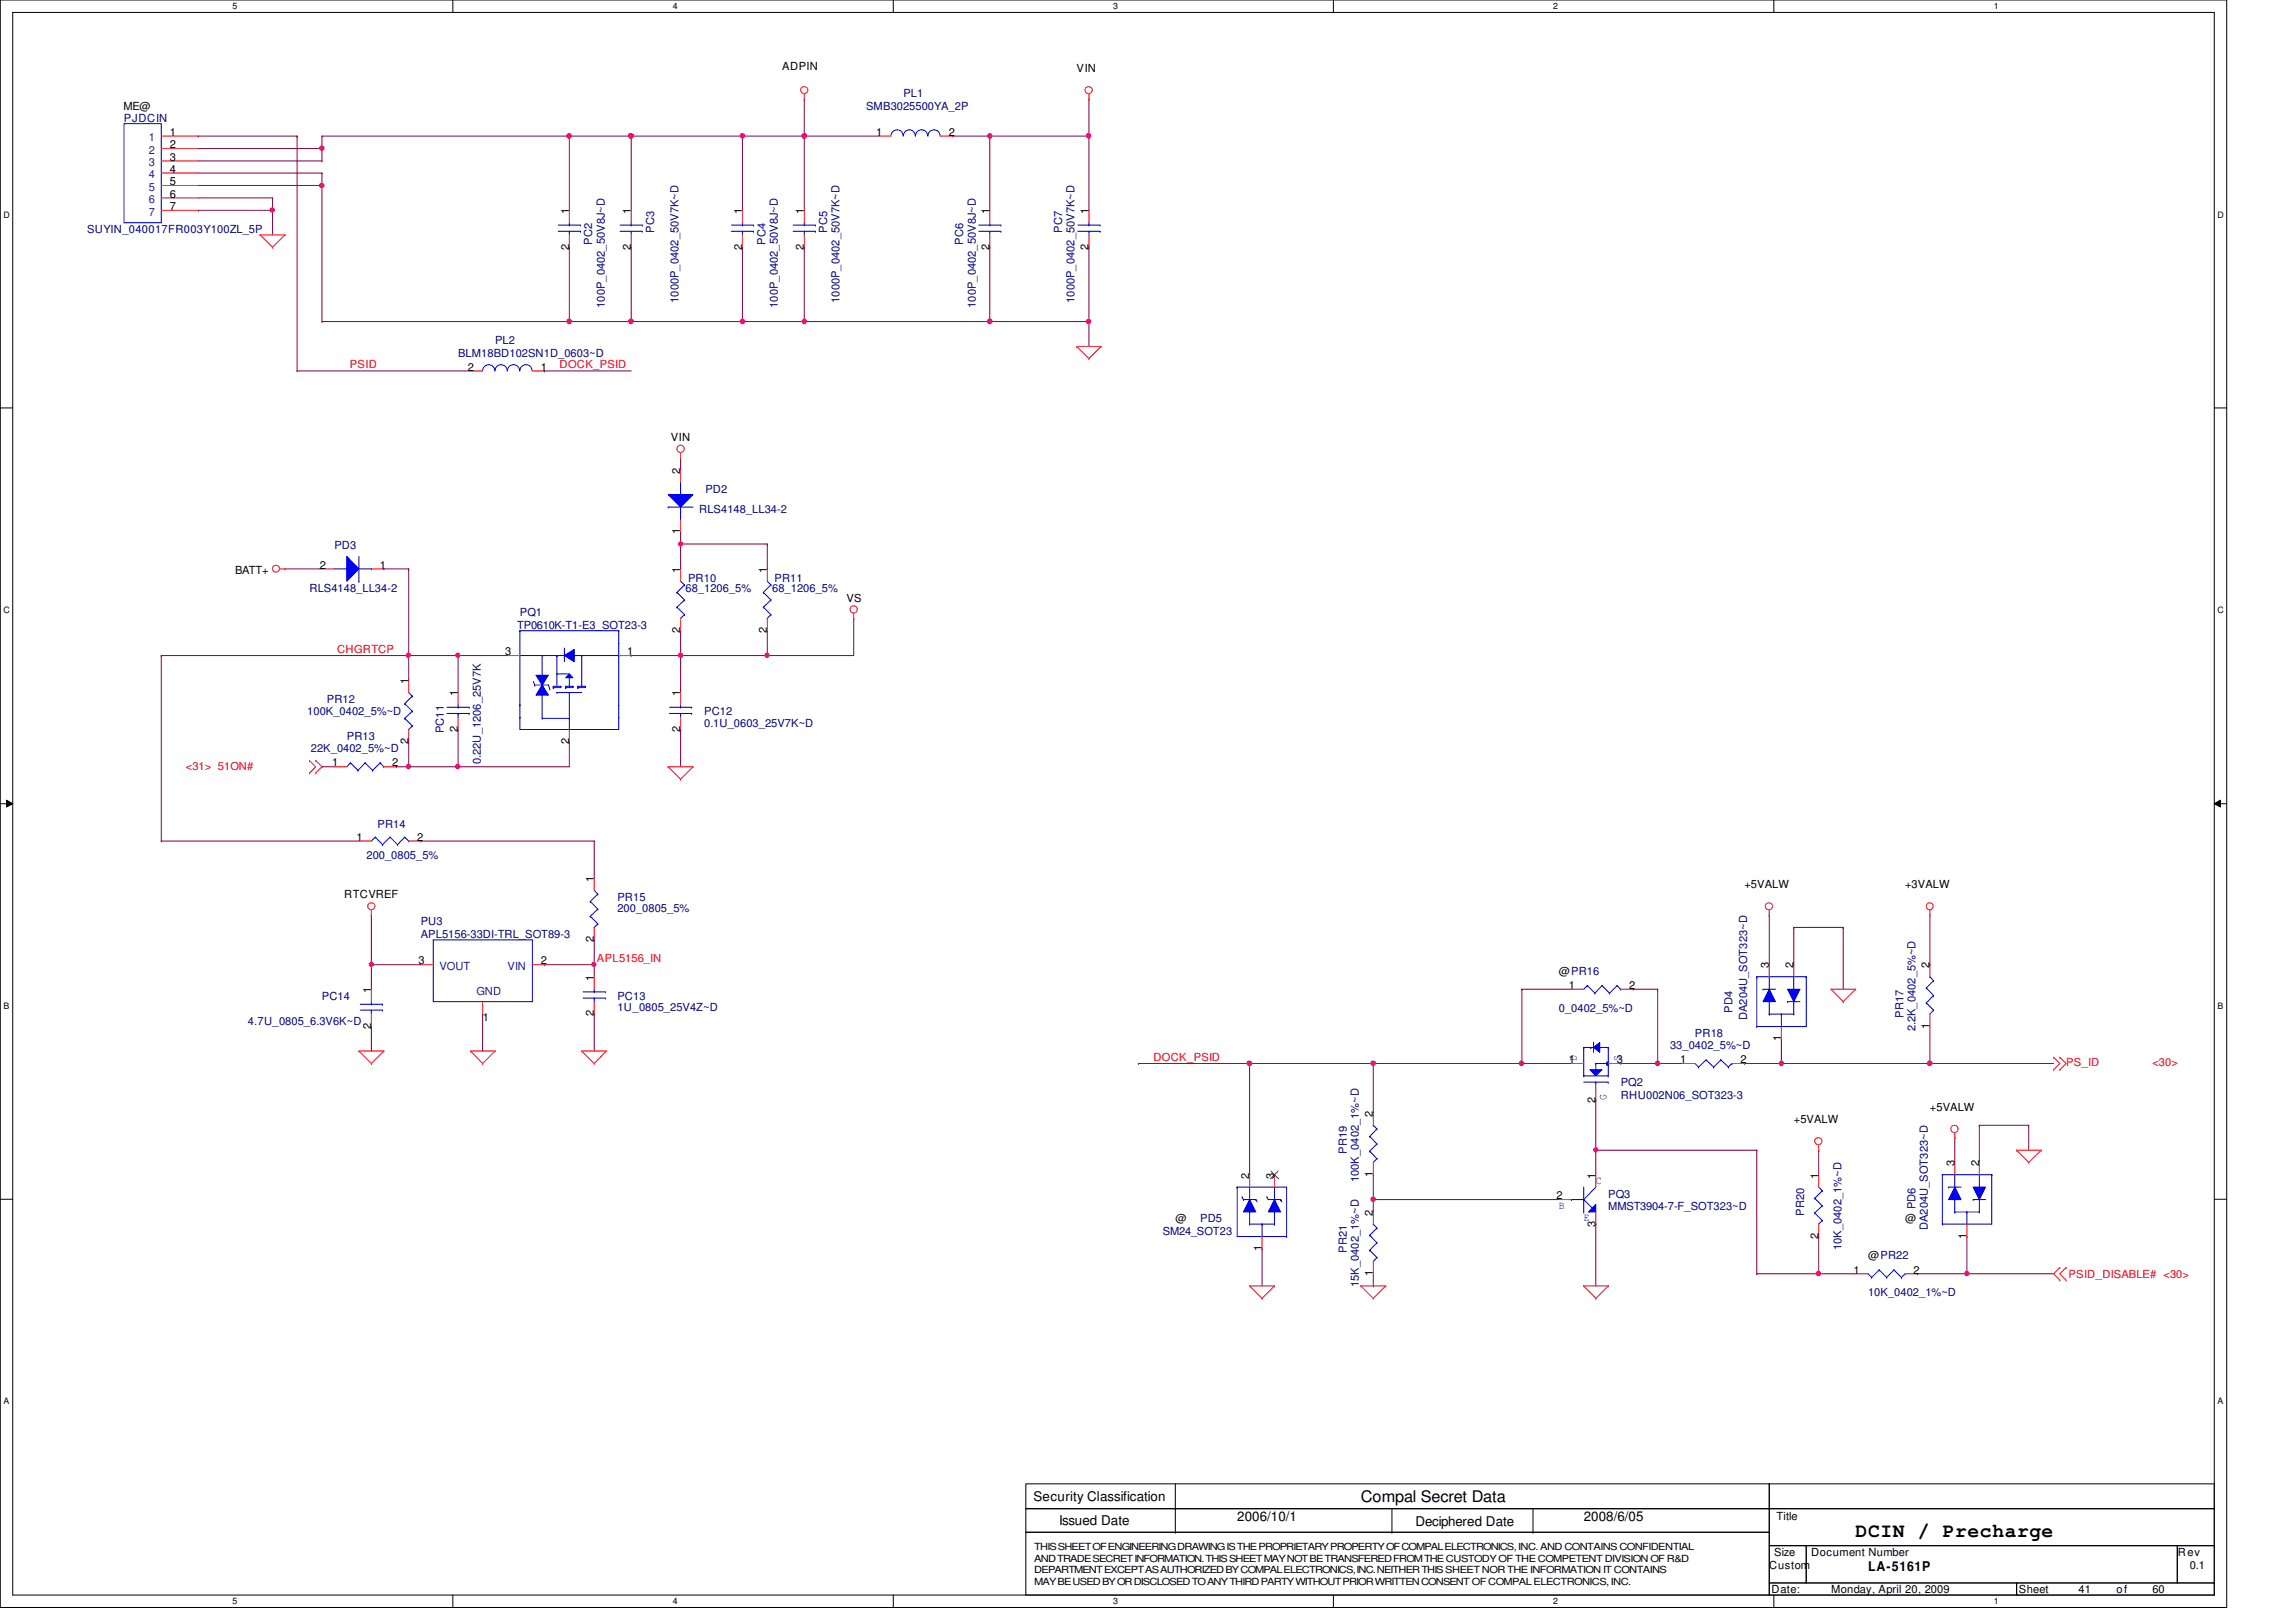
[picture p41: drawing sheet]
<svg xmlns="http://www.w3.org/2000/svg" width="297mm" height="210mm" viewBox="0 0 297 210" stroke-linecap="round" stroke-linejoin="round" font-family="sans-serif">
<defs><g id="words">
<text font-size="2.5" x="240.1" y="198.9">DCIN / Precharge</text>
<text font-size="2.1" x="176.1" y="194.4">Compal Secret Data</text>
<g font-size="1.7">
<text x="133.7" y="194.3">Security Classification</text>
<text x="137" y="197.3">Issued Date</text>
<text x="160.1" y="196.8">2006/10/1</text>
<text x="183.1" y="197.5">Deciphered Date</text>
<text x="204.9" y="196.8">2008/6/05</text>
<text x="241.7" y="203.2">LA-5161P</text>
</g>
<g font-size="1.4">
<text x="101.2" y="9.1">ADPIN</text>
<text x="139.3" y="9.4">VIN</text>
<text x="16" y="14.2">ME@</text>
<text x="22" y="17.6">1</text>
<text x="113.4" y="17.6">1</text>
<text x="122.8" y="17.6">2</text>
<text x="22" y="20.8">3</text>
<text x="22" y="22.4">4</text>
<text x="22" y="24">5</text>
<text x="22" y="19.2">2</text>
<text x="22" y="25.6">6</text>
<text x="22" y="27.2">7</text>
<text x="73.6" y="27.7" transform="rotate(-90 73.6 27.7)">1</text>
<text x="81.6" y="27.7" transform="rotate(-90 81.6 27.7)">1</text>
<text x="96" y="27.7" transform="rotate(-90 96 27.7)">1</text>
<text x="104" y="27.7" transform="rotate(-90 104 27.7)">1</text>
<text x="128" y="27.7" transform="rotate(-90 128 27.7)">1</text>
<text x="140.8" y="27.7" transform="rotate(-90 140.8 27.7)">1</text>
<text x="73.6" y="32.3" transform="rotate(-90 73.6 32.3)">2</text>
<text x="81.6" y="32.3" transform="rotate(-90 81.6 32.3)">2</text>
<text x="96" y="32.3" transform="rotate(-90 96 32.3)">2</text>
<text x="104" y="32.3" transform="rotate(-90 104 32.3)">2</text>
<text x="128" y="32.3" transform="rotate(-90 128 32.3)">2</text>
<text x="140.8" y="32.3" transform="rotate(-90 140.8 32.3)">2</text>
<text x="60.5" y="48">2</text>
<text x="70" y="48">1</text>
<text x="86.8" y="57.1">VIN</text>
<text x="88" y="61.3" transform="rotate(-90 88 61.3)">2</text>
<text x="88" y="69.1" transform="rotate(-90 88 69.1)">1</text>
<text x="30.4" y="74.3">BATT+</text>
<text x="41.4" y="73.6">2</text>
<text x="49.1" y="73.6">1</text>
<text x="88" y="74.1" transform="rotate(-90 88 74.1)">1</text>
<text x="99.2" y="74.1" transform="rotate(-90 99.2 74.1)">1</text>
<text x="109.5" y="77.9">VS</text>
<text x="88" y="81.9" transform="rotate(-90 88 81.9)">2</text>
<text x="99.2" y="81.9" transform="rotate(-90 99.2 81.9)">2</text>
<text x="52.8" y="88.5" transform="rotate(-90 52.8 88.5)">1</text>
<text x="65.4" y="84.8">3</text>
<text x="81.1" y="84.8">1</text>
<text x="59.2" y="94.7" transform="rotate(-90 59.2 94.7)">2</text>
<text x="59.2" y="90.1" transform="rotate(-90 59.2 90.1)">1</text>
<text x="88" y="94.7" transform="rotate(-90 88 94.7)">2</text>
<text x="88" y="90.1" transform="rotate(-90 88 90.1)">1</text>
<text x="43" y="99.2">1</text>
<text x="50.8" y="99.2">2</text>
<text x="52.8" y="96.3" transform="rotate(-90 52.8 96.3)">2</text>
<text x="73.6" y="96.3" transform="rotate(-90 73.6 96.3)">2</text>
<text x="46.1" y="108.8">1</text>
<text x="54" y="108.8">2</text>
<text x="44.5" y="116.2">RTCVREF</text>
<text x="76.8" y="114.1" transform="rotate(-90 76.8 114.1)">1</text>
<text x="225.7" y="115">+5VALW</text>
<text x="246.5" y="115">+3VALW</text>
<text x="54.1" y="124.8">3</text>
<text x="70" y="124.8">2</text>
<text x="76.8" y="121.9" transform="rotate(-90 76.8 121.9)">2</text>
<text x="228.9" y="125.3" transform="rotate(-90 228.9 125.3)">3</text>
<text x="232" y="125.3" transform="rotate(-90 232 125.3)">2</text>
<text x="249.6" y="125.3" transform="rotate(-90 249.6 125.3)">2</text>
<text x="48" y="128.5" transform="rotate(-90 48 128.5)">1</text>
<text x="76.8" y="131.5" transform="rotate(-90 76.8 131.5)">2</text>
<text x="76.8" y="126.9" transform="rotate(-90 76.8 126.9)">1</text>
<text x="201.7" y="126.2">@PR16</text>
<text x="203" y="128">1</text>
<text x="210.8" y="128">2</text>
<text x="48" y="133.1" transform="rotate(-90 48 133.1)">2</text>
<text x="62.5" y="132.1">1</text>
<text x="203" y="137.6">1</text>
<text x="209.2" y="137.6">3</text>
<text x="217.4" y="137.6">1</text>
<text x="225.2" y="137.6">2</text>
<text x="230.4" y="134.7" transform="rotate(-90 230.4 134.7)">1</text>
<text x="249.6" y="133.1" transform="rotate(-90 249.6 133.1)">1</text>
<text x="206.4" y="142.7" transform="rotate(-90 206.4 142.7)">2</text>
<text x="249.7" y="143.8">+5VALW</text>
<text x="177.6" y="144.5" transform="rotate(-90 177.6 144.5)">2</text>
<text x="232.1" y="145.4">+5VALW</text>
<text x="161.6" y="152.5" transform="rotate(-90 161.6 152.5)">2</text>
<text x="164.8" y="152.5" transform="rotate(-90 164.8 152.5)">3</text>
<text x="177.6" y="152.3" transform="rotate(-90 177.6 152.3)">1</text>
<text x="201.4" y="155.2">2</text>
<text x="206.4" y="152.5" transform="rotate(-90 206.4 152.5)">1</text>
<text x="235.2" y="152.5" transform="rotate(-90 235.2 152.5)">1</text>
<text x="252.9" y="150.9" transform="rotate(-90 252.9 150.9)">3</text>
<text x="256" y="150.9" transform="rotate(-90 256 150.9)">2</text>
<text x="152.1" y="158.2">@</text>
<text x="163.2" y="161.9" transform="rotate(-90 163.2 161.9)">1</text>
<text x="177.6" y="157.3" transform="rotate(-90 177.6 157.3)">2</text>
<text x="206.4" y="158.7" transform="rotate(-90 206.4 158.7)">3</text>
<text x="235.2" y="160.3" transform="rotate(-90 235.2 160.3)">2</text>
<text x="246.5" y="158.2">@</text>
<text x="254.4" y="160.3" transform="rotate(-90 254.4 160.3)">1</text>
<text x="177.6" y="165.1" transform="rotate(-90 177.6 165.1)">1</text>
<text x="239.8" y="164.8">1</text>
<text x="241.7" y="163">@PR22</text>
<text x="247.6" y="164.8">2</text>
<text x="229.8" y="196.8">Title</text>
<text x="228.9" y="203">Custom</text>
<text x="229.5" y="201.4">Size</text>
<text x="234.3" y="201.4">Document Number</text>
<text x="281.8" y="201.4">Rev</text>
<text x="283.3" y="203">0.1</text>
<text x="229.2" y="206.2">Date:</text>
<text x="236.9" y="206.2">Monday, April 20, 2009</text>
<text x="261.2" y="206.2">Sheet</text>
<text x="268.9" y="206.2">41</text>
<text x="273.8" y="206.2">of</text>
<text x="278.5" y="206.2">60</text>
</g>
<g font-size="1.4" fill="#000080">
<text x="16" y="15.7">PJDCIN</text>
<text x="112.1" y="14.2">SMB3025500YA_2P</text>
<text x="116.9" y="12.6">PL1</text>
<text x="11.3" y="30.2">SUYIN_040017FR003Y100ZL_5P</text>
<text x="76.6" y="31.7" transform="rotate(-90 76.6 31.7)">PC2</text>
<text x="84.6" y="30.1" transform="rotate(-90 84.6 30.1)">PC3</text>
<text x="99" y="31.7" transform="rotate(-90 99 31.7)">PC4</text>
<text x="107" y="30.1" transform="rotate(-90 107 30.1)">PC5</text>
<text x="124.6" y="31.7" transform="rotate(-90 124.6 31.7)">PC6</text>
<text x="137.4" y="30.1" transform="rotate(-90 137.4 30.1)">PC7</text>
<text x="78.2" y="39.8" transform="rotate(-90 78.2 39.8)">100P_0402_50V8J~D</text>
<text x="87.8" y="39.2" transform="rotate(-90 87.8 39.2)">1000P_0402_50V7K~D</text>
<text x="100.6" y="39.8" transform="rotate(-90 100.6 39.8)">100P_0402_50V8J~D</text>
<text x="108.6" y="39.2" transform="rotate(-90 108.6 39.2)">1000P_0402_50V7K~D</text>
<text x="126.2" y="39.8" transform="rotate(-90 126.2 39.8)">100P_0402_50V8J~D</text>
<text x="139" y="39.2" transform="rotate(-90 139 39.2)">1000P_0402_50V7K~D</text>
<text x="59.3" y="46.2">BLM18BD102SN1D_0603~D</text>
<text x="64" y="44.6">PL2</text>
<text x="91.3" y="63.8">PD2</text>
<text x="43.3" y="71">PD3</text>
<text x="90.5" y="66.3">RLS4148_LL34-2</text>
<text x="40" y="76.6">RLS4148_LL34-2</text>
<text x="88.7" y="76.6">68_1206_5%</text>
<text x="89" y="75.3">PR10</text>
<text x="99.9" y="76.6">68_1206_5%</text>
<text x="100.2" y="75.3">PR11</text>
<text x="66.9" y="81.4">TP0610K-T1-E3_SOT23-3</text>
<text x="67.3" y="79.8">PQ1</text>
<text x="39.7" y="92.6">100K_0402_5%~D</text>
<text x="42.3" y="91">PR12</text>
<text x="44.9" y="95.8">PR13</text>
<text x="57.4" y="94.9" transform="rotate(-90 57.4 94.9)">PC11</text>
<text x="91.1" y="92.6">PC12</text>
<text x="91.1" y="94">0.1U_0603_25V7K~D</text>
<text x="40.2" y="97.4">22K_0402_5%~D</text>
<text x="62.2" y="98.9" transform="rotate(-90 62.2 98.9)">0.22U_1206_25V7K</text>
<text x="48.8" y="107.1">PR14</text>
<text x="47.4" y="111.1">200_0805_5%</text>
<text x="54.4" y="119.8">PU3</text>
<text x="79.9" y="116.6">PR15</text>
<text x="79.9" y="118">200_0805_5%</text>
<text x="54.4" y="121.4">APL5156-33DI-TRL_SOT89-3</text>
<text x="41.7" y="129.4">PC14</text>
<text x="79.9" y="129.4">PC13</text>
<text x="79.9" y="130.8">1U_0805_25V4Z~D</text>
<text x="201.7" y="131">0_0402_5%~D</text>
<text x="224.2" y="131.1" transform="rotate(-90 224.2 131.1)">PD4</text>
<text x="246.2" y="131.7" transform="rotate(-90 246.2 131.7)">PR17</text>
<text x="32" y="132.6">4.7U_0805_6.3V6K~D</text>
<text x="216.1" y="135.8">33_0402_5%~D</text>
<text x="219.3" y="134.2">PR18</text>
<text x="226.1" y="132" transform="rotate(-90 226.1 132)">DA204U_SOT323~D</text>
<text x="247.8" y="133.5" transform="rotate(-90 247.8 133.5)">2.2K_0402_5%~D</text>
<text x="209.7" y="140.6">PQ2</text>
<text x="209.7" y="142.2">RHU002N06_SOT323-3</text>
<text x="174.2" y="149.3" transform="rotate(-90 174.2 149.3)">PR19</text>
<text x="175.8" y="153" transform="rotate(-90 175.8 153)">100K_0402_1%~D</text>
<text x="208.1" y="155">PQ3</text>
<text x="150.4" y="159.8">SM24_SOT23</text>
<text x="155.3" y="158.2">PD5</text>
<text x="208.1" y="156.6">MMST3904-7-F_SOT323~D</text>
<text x="233.4" y="157.3" transform="rotate(-90 233.4 157.3)">PR20</text>
<text x="238.2" y="161.8" transform="rotate(-90 238.2 161.8)">10K_0402_1%~D</text>
<text x="247.8" y="156.5" transform="rotate(-90 247.8 156.5)">PD6</text>
<text x="249.4" y="159.2" transform="rotate(-90 249.4 159.2)">DA204U_SOT323~D</text>
<text x="174.2" y="162.1" transform="rotate(-90 174.2 162.1)">PR21</text>
<text x="175.8" y="166.6" transform="rotate(-90 175.8 166.6)">15K_0402_1%~D</text>
<text x="241.7" y="167.8">10K_0402_1%~D</text>
</g>
<g font-size="1.4" fill="#004080">
<text x="19.3" y="18.3">1</text>
<text x="19.3" y="21.5">3</text>
<text x="19.3" y="23.1">4</text>
<text x="19.3" y="19.9">2</text>
<text x="19.3" y="24.7">5</text>
<text x="19.3" y="26.3">6</text>
<text x="19.3" y="27.9">7</text>
<text x="56.9" y="125.5">VOUT</text>
<text x="65.7" y="125.5">VIN</text>
<text x="61.6" y="128.8">GND</text>
</g>
<g font-size="1.4" fill="#f00">
<text x="45.3" y="47.7">PSID</text>
<text x="72.4" y="47.7">DOCK_PSID</text>
<text x="43.6" y="84.5">CHGRTCP</text>
<text x="24" y="99.6">&lt;31&gt; 51ON#</text>
<text x="77.2" y="124.5">APL5156_IN</text>
<text x="149.2" y="137.3">DOCK_PSID</text>
<text x="267.3" y="138">PS_ID</text>
<text x="278.5" y="138">&lt;30&gt;</text>
<text x="267.6" y="165.4">PSID_DISABLE# &lt;30&gt;</text>
</g>
<g font-size="1.4" fill="#00f">
<text x="204" y="137.3" transform="rotate(-90 204 137.3)">D</text>
<text x="209.6" y="137.3" transform="rotate(-90 209.6 137.3)">S</text>
<text x="207.9" y="142.4" transform="rotate(-90 207.9 142.4)">G</text>
<text x="206.5" y="153.2">C</text>
<text x="201.7" y="156.4">B</text>
<text x="204.9" y="158">E</text>
</g>
<g font-size="1.3">
<text x="133.8" y="200.6">THIS SHEET OF ENGINEERING DRAWING IS THE PROPRIETARY PROPERTY OF COMPAL ELECTRONICS, INC. AND CONTAINS CONFIDENTIAL</text>
<text x="133.8" y="202.1">AND TRADE SECRET INFORMATION. THIS SHEET MAY NOT BETRANSFERED FROM THE CUSTODY OF THE COMPETENT DIVISION OF R&amp;D</text>
<text x="133.8" y="203.6">DEPARTMENT EXCEPT AS AUTHORIZED BY COMPAL ELECTRONICS, INC. NEITHER THIS SHEET NOR THE INFORMATION IT CONTAINS</text>
<text x="133.8" y="205.1">MAY BE USED BY OR DISCLOSED TO ANY THIRD PARTY WITHOUT PRIOR WRITTEN CONSENT OF COMPAL ELECTRONICS, INC.</text>
</g>
<g font-size="1.1">
<text x="30.1" y="1.1">5</text>
<text x="87" y="1.1">4</text>
<text x="144" y="1.1">3</text>
<text x="201" y="1.1">2</text>
<text x="257.9" y="1.1">1</text>
<text x=".5" y="28.2">D</text>
<text x="286.9" y="28.2">D</text>
<text x=".5" y="79.3">C</text>
<text x="286.9" y="79.3">C</text>
<text x=".5" y="130.6">B</text>
<text x="286.9" y="130.6">B</text>
<text x=".5" y="181.7">A</text>
<text x="286.9" y="181.7">A</text>
<text x="30.1" y="207.6">5</text>
<text x="87" y="207.6">4</text>
<text x="144" y="207.6">3</text>
<text x="201" y="207.6">2</text>
<text x="257.9" y="207.6">1</text>
</g>
</g></defs>
<path d="M0 0h288.1v208h-288.1zM1.6 1.6h284.9v204.8h-284.9z" fill="none" stroke="#000" stroke-width=".13"/>
<g fill="#fff">
<path d="M30.1 .2h.6v1.2h-.6z"/>
<path d="M30.1 206.6h.6v1.2h-.6z"/>
</g>
<path d="M58.6 0v1.6M58.6 206.4v1.6" fill="none" stroke="#000" stroke-width=".13"/>
<g fill="#fff">
<path d="M87 .2h.6v1.2h-.6z"/>
<path d="M87 206.6h.6v1.2h-.6z"/>
</g>
<path d="M115.6 0v1.6M115.6 206.4v1.6" fill="none" stroke="#000" stroke-width=".13"/>
<g fill="#fff">
<path d="M144 .2h.6v1.2h-.6z"/>
<path d="M144 206.6h.6v1.2h-.6z"/>
</g>
<path d="M172.5 0v1.6M172.5 206.4v1.6" fill="none" stroke="#000" stroke-width=".13"/>
<g fill="#fff">
<path d="M201 .2h.5v1.2h-.5z"/>
<path d="M201 206.6h.5v1.2h-.5z"/>
</g>
<path d="M229.5 0v1.6M229.5 206.4v1.6" fill="none" stroke="#000" stroke-width=".13"/>
<g fill="#fff">
<path d="M257.9 .2h.6v1.2h-.6z"/>
<path d="M257.9 206.6h.6v1.2h-.6z"/>
<path d="M.5 27.2h.7v1.2h-.7z"/>
<path d="M286.9 27.2h.8v1.2h-.8z"/>
<path d="M.5 78.4h.7v1.1h-.7z"/>
<path d="M286.9 78.4h.8v1.1h-.8z"/>
</g>
<path d="M0 52.8h1.6M286.5 52.8h1.6" fill="none" stroke="#000" stroke-width=".13"/>
<g fill="#fff">
<path d="M.5 129.6h.7v1.2h-.7z"/>
<path d="M286.9 129.6h.7v1.2h-.7z"/>
</g>
<path d="M0 104h1.6M.8 103.5l.8 .5-.8 .4zM286.5 104l.8-.5v.9zM286.5 104h1.6" fill="none" stroke="#000" stroke-width=".13"/>
<path d="M.8 103.5l.8 .5-.8 .4zM286.5 104l.8-.5v.9z" fill="#000"/>
<g fill="#fff">
<path d="M.5 180.8h.7v1.1h-.7z"/>
<path d="M286.9 180.8h.7v1.1h-.7z"/>
</g>
<g fill="none" stroke="#000" stroke-width=".13">
<path d="M0 155.2h1.6M286.5 155.2h1.6M132.7 192h96.2v3.2h-96.2zM132.7 195.2h96.2v3.1h-96.2zM132.7 198.3h96.2v8.1h-96.2zM152.1 195.2h.1M152.1 198.3h.1M152.1 192v6.3M180.1 198.3h.1M180.1 195.2v3.1M198.3 198.3h.1M198.3 195.2v3.1"/>
<path d="M228.9 192h57.6v3.2h-57.6zM228.9 195.2h57.6v4.8h-57.6zM228.9 200h4.8v4.9h-4.8zM228.9 204.9h32v1.5h-32zM233.7 200h48v4.9h-48zM260.9 204.9h25.6v1.5h-25.6zM281.7 200h4.8v4.9h-4.8z"/>
</g>
<g fill="none" stroke="#800040" stroke-width=".13">
<path d="M25.7 17.6h.1M25.7 17.6h12.7M25.7 19.2h16M38.4 17.6h.1M38.4 17.6v30.4M41.7 19.2h.1M41.7 17.6h.1M41.7 17.6h72M41.7 17.6v3.2M73.7 17.6h.1M73.7 17.6v9.6M81.7 17.6h.1"/>
<path d="M81.7 17.6v9.6M96.1 17.6h.1M96.1 17.6v9.6M104.1 17.6h.1M104.1 12.8h.1M104.1 12.8v14.4M123.3 17.6h.1M123.3 17.6h17.6M128.1 17.6h.1M128.1 17.6v9.6M140.9 17.6h.1M140.9 12.8h.1"/>
<path d="M140.9 12.8v14.4M25.7 27.2h.1M25.7 27.2h9.6M25.7 25.6h9.6M25.7 20.8h16M25.7 22.4h16M25.7 24h16M35.3 27.2h.1M35.3 25.6h.1M35.3 25.6v4.8M41.7 20.8h.1M41.7 22.4h.1"/>
<path d="M41.7 24h.1M41.7 22.4v19.2M73.7 32h.1M73.7 32v9.6M81.7 32h.1M81.7 32v9.6M96.1 32h.1M96.1 32v9.6M104.1 32h.1M104.1 32v9.6M128.1 32h.1M128.1 32v9.6"/>
<path d="M140.9 32h.1M140.9 32v12.8M38.4 48h.1M38.4 48h22.5M41.7 41.6h.1M41.7 41.6h99.2M70.4 48h.1M70.4 48h11.3M73.7 41.6h.1M81.7 41.6h.1M88 59.2h.1M88 59.2v1.6"/>
<path d="M96.1 41.6h.1M104.1 41.6h.1M128.1 41.6h.1M140.9 41.6h.1M36.9 73.6h.1M36.9 73.6h4.8M49.7 73.6h.1M49.7 73.6h3.2M52.9 73.6h.1M52.9 73.6v14.4M88 70.4h.1M88 68.8h.1"/>
<path d="M88 68.8v4.8M88 70.4h11.3M99.3 70.4h.1M99.3 70.4v3.2M20.9 84.8h.1M20.9 84.8h44.8M20.9 84.8v24M41.7 99.2h.1M41.7 99.2h1.6M51.3 99.2h.1M52.9 96h.1M52.9 84.8h.1"/>
<path d="M52.9 99.2h.1M52.9 96v3.2M59.3 84.8h.1M59.3 99.2h.1M59.3 94.4h.1M59.3 84.8v4.8M59.3 94.4v4.8M73.7 96h.1M73.7 96v3.2h-22.4M81.7 84.8h.1M88 94.4h.1M88 81.6h.1"/>
<path d="M88 84.8h.1M88 81.6v8M88 94.4v4.8M99.3 84.8h.1M99.3 81.6h.1M99.3 81.6v3.2M110.4 80h.1M110.4 80v4.8h-28.7M20.9 108.8h.1M20.9 108.8h25.5M48 118.4h.1M48 118.4v9.6"/>
<path d="M54.4 108.8h.1M54.4 108.8h22.5M76.9 108.8h.1M76.9 108.8v4.8M228.9 118.4h.1M228.9 118.4v6.4M249.7 118.4v6.4M48 132.8h.1M48 124.8h.1M48 132.8v3.2M48 124.8h6.4M62.4 131.2h.1"/>
<path d="M62.4 131.2v4.8M70.4 124.8h.1M70.4 124.8h6.5M76.9 121.6h.1M76.9 131.2h.1M76.9 124.8h.1M76.9 121.6v4.8M76.9 131.2v4.8M147.3 137.6h.1M147.3 137.6h56M161.7 137.6h.1M161.7 137.6v14.4"/>
<path d="M177.7 137.6h.1M177.7 137.6v6.4M196.9 128h.1M196.9 137.6h.1M196.9 128h6.4M196.9 128v9.6M209.7 137.6h.1M209.7 137.6h8M211.3 128h.1M211.3 128h3.2M214.5 137.6h.1M214.5 128h.1"/>
<path d="M214.5 128v9.6M225.7 137.6h.1M225.7 137.6h40M230.5 134.4h.1M230.5 137.6h.1M230.5 134.4v3.2M232.1 120h.1M232.1 120h6.4M232.1 120v4.8M238.5 120h.1M238.5 120v8M249.7 137.6h.1"/>
<path d="M249.7 124.8h.1M249.7 132.8v4.8M177.7 155.2h.1M177.7 152h.1M177.7 152v4.8M177.7 155.2h24M206.5 148.8h.1M206.5 142.4h.1M206.5 158.4h.1M206.5 142.4v9.6M206.5 158.4v8M206.5 148.8h20.8"/>
<path d="M227.3 148.8h.1M227.3 148.8v16M235.3 148.8h.1M235.3 148.8v3.2M252.9 147.2h.1M252.9 147.2v3.2M256.1 145.6h.1M256.1 145.6h6.4M256.1 145.6v4.8M262.5 145.6h.1M262.5 145.6v3.2M163.3 161.6h.1"/>
<path d="M163.3 161.6v4.8M177.7 166.4h.1M177.7 164.8v1.6M227.3 164.8h.1M227.3 164.8h12.8M235.3 164.8h.1M235.3 160h.1M235.3 160v4.8M248.1 164.8h.1M248.1 164.8h17.6M254.5 164.8h.1M254.5 160h.1"/>
<path d="M254.5 160v4.8"/>
</g>
<g fill="none" stroke="#f00" stroke-width=".13">
<path d="M104.1 12.8h.1M104.1 12.1v.7M140.9 12.8h.1M140.9 12.1v.7M33.7 30.4h.1M33.7 30.4h3.2M33.7 30.4l1.6 1.6M35.3 32h.1M36.9 30.4h.1M36.9 30.4l-1.6 1.6M88 59.2h.1M88 58.6v.6"/>
<path d="M139.3 44.8h.1M139.3 44.8h3.1M139.3 44.8l1.6 1.6M140.9 46.4h.1M142.4 44.8h.1M142.4 44.8l-1.5 1.6M36.2 73.6h.7M36.9 73.6h.1M99.3 73.6v1.6M110.4 79.4v.6M40 98.4h.1M40 98.4l.8 .8-.8 .8"/>
<path d="M40.8 98.4h.1M40.8 98.4l.9 .8-.9 .8M52.9 88v1.6M52.9 94.4v1.6M86.4 99.2h.1M86.4 99.2h3.3M86.4 99.2l1.6 1.6M89.7 99.2h.1M89.7 99.2l-1.7 1.6M99.3 80v1.6M110.4 80h.1M40 100h.1"/>
<path d="M40.8 100h.1M48 118.4h.1M48 117.8v.6M76.9 113.6v1.6M88 100.8h.1M228.9 118.4h.1M228.9 117.8v.6M249.7 118.4h.1M249.7 117.8v.6M46.4 136h.1M46.4 136h3.3M46.4 136l1.6 1.6"/>
<path d="M48 137.6h.1M49.7 136h.1M49.7 136l-1.7 1.6M60.9 136h.1M60.9 136h3.1M60.9 136l1.5 1.6M62.4 137.6h.1M64 136h.1M64 136l-1.6 1.6M75.3 136h.1M75.3 136h3.1M75.3 136l1.6 1.6"/>
<path d="M76.9 137.6h.1M76.9 120v1.6M76.9 126.4v1.6M76.9 129.6v1.6M78.4 136h.1M78.4 136l-1.5 1.6M236.9 128h.1M236.9 128h3.2M236.9 128l1.6 1.6M238.5 129.6h.1M240.1 128h.1M240.1 128l-1.6 1.6"/>
<path d="M265.7 138.4h.1M265.7 136.8h.1M265.7 136.8l.8 .8-.8 .8M266.5 138.4h.1M266.5 136.8h.1M266.5 136.8l.8 .8-.8 .8M235.3 148.8h.1M235.3 148.2v.6M252.9 147.2h.1M252.9 146.6v.6M260.9 148.8h.1M260.9 148.8h3.2"/>
<path d="M260.9 148.8l1.6 1.6M262.5 150.4h.1M264.1 148.8h.1M264.1 148.8l-1.6 1.6M161.7 166.4h.1M161.7 166.4h3.2M161.7 166.4l1.6 1.6M163.3 168h.1M164.9 166.4h.1M164.9 166.4l-1.6 1.6M176.1 166.4h.1M176.1 166.4h3.2"/>
<path d="M176.1 166.4l1.6 1.6M177.7 168h.1M179.3 166.4h.1M179.3 166.4l-1.6 1.6M204.9 166.4h.1M204.9 166.4h3.2M204.9 166.4l1.6 1.6M206.5 168h.1M208.1 166.4h.1M208.1 166.4l-1.6 1.6M266.5 164h.1M266.5 165.7h.1"/>
<path d="M266.5 164l-.8 .8 .8 .9M267.3 165.7h.1M267.3 164h.1M267.3 164l-.8 .8 .8 .9"/>
<circle cx="104.1" cy="11.7" r=".46"/>
<circle cx="140.8" cy="11.7" r=".46"/>
<circle cx="88" cy="58.1" r=".47"/>
<circle cx="35.7" cy="73.6" r=".45"/>
<circle cx="110.4" cy="78.9" r=".47"/>
<circle cx="48" cy="117.3" r=".46"/>
<circle cx="228.9" cy="117.3" r=".46"/>
<circle cx="249.6" cy="117.3" r=".45"/>
<circle cx="235.2" cy="147.7" r=".46"/>
<circle cx="252.8" cy="146.1" r=".47"/>
</g>
<g fill="none" stroke="#00f" stroke-width=".13">
<path d="M98.8 76.7h.1M98.8 78.6h.1M98.8 76.7l.9 .9M98.8 78.6l.9 .9M99.3 75.2l.4 .5M99.7 75.7h.1M99.7 77.6h.1M99.7 79.5h.1M99.7 75.7l-.9 1M99.7 77.6l-.9 1M99.7 79.5l-.4 .5M52.4 91.1h.1"/>
<path d="M52.4 93h.1M52.4 91.1l.9 .9M52.4 93l.9 .9M52.9 94.4h.1M52.9 89.6l.4 .5M53.3 90.1h.1M53.3 92h.1M53.3 93.9h.1M53.3 90.1l-.9 1M53.3 92l-.9 1M53.3 93.9l-.4 .5M99.3 80h.1"/>
<path d="M76.4 116.7h.1M76.4 118.6h.1M76.4 116.7l.9 .9M76.4 118.6l.9 .9M76.9 115.2l.4 .5M77.3 115.7h.1M77.3 117.6h.1M77.3 119.5h.1M77.3 115.7l-.9 1M77.3 117.6l-.9 1M77.3 119.5l-.4 .5M75.4 129.2h2.9"/>
<path d="M75.4 128.4h2.9M76.9 128.4h.1M76.9 129.2h.1M76.9 120h.1M76.9 128v.4M76.9 129.2v.4M78.3 129.2h.1M78.3 128.4h.1"/>
</g>
<path d="M231.3 128h1.6l-.8 1.6z" fill="#00f"/>
<g fill="none" stroke="#00f" stroke-width=".13">
<path d="M227.3 126.4h.1M227.3 132.8h.1M227.3 126.4v6.4M227.3 126.4h6.4M228.9 128h.1M228.9 126.4v1.6M230.5 131.2h.1M230.5 131.2v1.6M230.5 131.2h1.6M231.3 128h1.6l-.8 1.6zM232.1 131.2h.1M232.1 128h.1"/>
<path d="M232.1 126.4v1.6M232.1 129.6v1.6M233.7 126.4h.1M233.7 126.4v6.4h-6.4"/>
</g>
<path d="M228.9 128l.8 1.6h-1.6z" fill="#00f"/>
<path d="M115.3 17.6a.78 .78 0 0 1 .8-.8 .78 .78 0 0 1 .7 .8M116.9 17.6a.76 .76 0 0 1 .7-.8 .76 .76 0 0 1 .8 .8M118.4 17.6a.78 .78 0 0 1 .8-.8 .78 .78 0 0 1 .8 .8M120.1 17.6a.78 .78 0 0 1 .7-.8 .78 .78 0 0 1 .8 .8M228.1 128h.1M228.1 128h1.6M228.9 128l.8 1.6h-1.6zM228.9 131.2h.1M228.9 129.6v1.6M228.9 131.2h1.6M231.3 129.6h.1M231.3 129.6h1.6" fill="none" stroke="#00f" stroke-width=".13"/>
<path d="M113.7 17.6h1.6M121.7 17.6h1.6M228.9 124.8v1.6M230.5 132.8v1.6M232.1 124.8v1.6" fill="none" stroke="#f00" stroke-width=".13"/>
<path d="M73 84.8l1.3-.8v1.6z" fill="#00f"/>
<path d="M73 84.8l1.3-.8v1.6z" fill="none" stroke="#00f" stroke-width=".13"/>
<path d="M73.7 87.2l.4 .5h-.9z" fill="#00f"/>
<g fill="none" stroke="#00f" stroke-width=".13">
<path d="M67.3 81.6h.1M67.3 91.2h.1M67.3 92.8h.1M67.3 84.8h5.7M67.3 81.6h12.7M67.3 81.6v12.8M71.6 89h.1M71.6 88.8h.1M71.6 88.8h1M71.6 88.8v.2M72 89.6h.1M72 84.8h.1"/>
<path d="M72 87.2h.1M72 89.6h3.3M72 84.8v4M72 87.2h1.7M72.6 88.8h.1M72.6 88.8v.2h-1M73 85.5h.1M73 83.9v1.6M73.2 89h.1M73.2 88.8h.1M73.2 88.8h.9M73.2 88.8v.2"/>
<path d="M73.7 87.2l.4 .5h-.9zM73.7 88.8h.1M73.7 87.7v1.1M74.1 88.8h.1M74.1 88.8v.2h-.9M74.3 84.8h.1M74.3 84.8h5.7M74.8 89h.1M74.8 88.8h.1M74.8 88.8h.9M74.8 88.8v.2M75.3 84.8h.1"/>
<path d="M75.3 88.8h.1M75.3 84.8v4M75.7 88.8h.1M75.7 88.8v.2h-.9M80 83.2h.1M80 84.8h.1M80 81.6h.1M80 91.2h.1M80 92.8h.1M80 81.6v12.8"/>
</g>
<path d="M70.1 88.6l.8 1.4h-1.6z" fill="#00f"/>
<path d="M70.1 88.6l.8 1.4h-1.6z" fill="none" stroke="#00f" stroke-width=".13"/>
<path d="M69.3 87.4h1.6l-.8 1.2z" fill="#00f"/>
<g fill="none" stroke="#00f" stroke-width=".13">
<path d="M102.6 29.9h2.9M102.6 29.1h2.9M104.1 29.1h.1M104.1 29.9h.1M104.1 28.8v.3M104.1 29.9v.5M105.5 29.9h.1M105.5 29.1h.1M45.3 98.7h.1M45.3 98.7l-.4 .5M45.3 98.7l1 1M46.3 99.7h.1"/>
<path d="M47.2 98.7h.1M47.2 98.7l-.9 1M47.2 98.7l1 1M48.2 99.7h.1M49.2 98.7h.1M49.2 98.7l-1 1M49.2 98.7l.5 .5M49.7 99.2h.1M57.8 92.3h2.9M57.8 91.5h2.9M59.3 91.5h.1M59.3 92.3h.1"/>
<path d="M59.3 91.2v.3M59.3 92.3v.5M60.7 92.3h.1M60.7 91.5h.1M67.3 94.4h12.7M69 88.2l.2 .4M69.2 88.6h.1M69.2 88.6h1.7l.2 .6M69.3 87.4h1.6l-.8 1.2zM70.1 84.8h.1M70.1 93h.1M70.1 84.8v2.6"/>
<path d="M70.1 90v3M70.1 93h3.6M71.1 89.2h.1M73.7 93h.1M73.7 89.6h.1M73.7 89.6v4.8M46.6 130.7h2.9M46.6 130h2.9M48 130h.1M48 130.7h.1M48 129.6v.4M48 130.7v.5"/>
<path d="M49.5 130.7h.1M49.5 130h.1"/>
</g>
<path d="M104.1 27.2v1.6M104.1 30.4v1.6M43.3 99.2h1.6M49.7 99.2h1.6M59.3 89.6v1.6M59.3 92.8v1.6M65.7 84.8h1.6M73.7 94.4v1.6M80 84.8h1.7M48 128v1.6M48 131.2v1.6" fill="none" stroke="#f00" stroke-width=".13"/>
<path d="M255.3 153.6h1.6l-.8 1.6z" fill="#00f"/>
<g fill="none" stroke="#00f" stroke-width=".13">
<path d="M251.3 152h.1M251.3 158.4h.1M251.3 152v6.4M251.3 152h6.4M252.9 153.6h.1M252.9 152v1.6M254.5 156.8h.1M254.5 156.8v1.6M254.5 156.8h1.6M255.3 153.6h1.6l-.8 1.6zM256.1 156.8h.1M256.1 153.6h.1"/>
<path d="M256.1 152v1.6M256.1 155.2v1.6M257.7 152h.1M257.7 152v6.4h-6.4"/>
</g>
<path d="M252.9 153.6l.8 1.6h-1.6z" fill="#00f"/>
<g fill="none" stroke="#00f" stroke-width=".13">
<path d="M126.6 29.9h2.9M126.6 29.1h2.9M128.1 29.1h.1M128.1 29.9h.1M128.1 28.8v.3M128.1 29.9v.5M129.5 29.9h.1M129.5 29.1h.1M87.6 76.7h.1M87.6 78.6h.1M87.6 76.7l1 .9M87.6 78.6l1 .9"/>
<path d="M88 75.2l.6 .5M88.6 75.7h.1M88.6 77.6h.1M88.6 79.5h.1M88.6 75.7l-1 1M88.6 77.6l-1 1M88.6 79.5l-.6 .5M88 80h.1M48.6 108.3h.1M48.6 108.3l-.6 .5M48.6 108.3l.9 1M49.5 109.3h.1"/>
<path d="M50.5 108.3h.1M50.5 108.3l-1 1M50.5 108.3l.9 1M51.4 109.3h.1M52.4 108.3h.1M52.4 108.3l-1 1M52.4 108.3l.5 .5M52.9 108.8h.1M249.2 129.8h.1M249.2 127.8h.1M249.2 129.8l.9 .9M249.2 127.8l.9 1"/>
<path d="M249.7 126.4h.1M249.7 126.4l.4 .5M250.1 130.7h.1M250.1 128.8h.1M250.1 126.9h.1M250.1 130.7l-.4 .5M250.1 128.8l-.9 1M250.1 126.9l-.9 .9M177.2 149h.1M177.2 147.1h.1M177.2 149l.9 .9M177.2 147.1l.9 .9"/>
<path d="M177.7 145.6h.1M177.7 145.6l.4 .5M178.1 149.9h.1M178.1 148h.1M178.1 146.1h.1M178.1 149.9l-.4 .5M178.1 148l-.9 1M178.1 146.1l-.9 1M252.1 153.6h.1M252.1 153.6h1.6M252.9 153.6l.8 1.6h-1.6zM252.9 156.8h.1"/>
<path d="M252.9 155.2v1.6M252.9 156.8h1.6M255.3 155.2h.1M255.3 155.2h1.6M241.7 164.8l.4 .5M242.1 165.3h.1M243.1 164.3h.1M243.1 164.3l-1 1M243.1 164.3l1 1M244.1 165.3h.1M245 164.3h.1M245 164.3l-.9 1"/>
<path d="M245 164.3l1 1M246 165.3h.1M246.5 164.8h.1M246.5 164.8l-.5 .5"/>
</g>
<g fill="none" stroke="#f00" stroke-width=".13">
<path d="M128.1 27.2v1.6M128.1 30.4v1.6M88 73.6v1.6M88 80v1.6M46.4 108.8h1.6M52.9 108.8h1.5M249.7 124.8v1.6M249.7 131.2v1.6M177.7 144v1.6M177.7 150.4v1.6M252.9 150.4v1.6M254.5 158.4v1.6"/>
<path d="M256.1 150.4v1.6M240.1 164.8h1.6M246.5 164.8h1.6"/>
</g>
<path d="M44.9 72l1.5 1.6-1.5 1.6z" fill="#00f"/>
<g fill="none" stroke="#00f" stroke-width=".13">
<path d="M16 16h4.9v12.8h-4.9zM72.2 29.9h2.9M72.2 29.1h2.9M73.7 29.1h.1M73.7 29.9h.1M73.7 28.8v.3M73.7 29.9v.5M75.1 29.9h.1M75.1 29.1h.1M94.6 29.9h2.9M94.6 29.1h2.9M96.1 29.1h.1"/>
<path d="M96.1 29.9h.1M96.1 28.8v.3M96.1 29.9v.5M97.5 29.9h.1M97.5 29.1h.1M43.3 73.6h1.6M44.9 72l1.5 1.6-1.5 1.6zM44.9 73.6h.1M46.4 75.2h.1M46.4 72v3.2M46.4 73.6h1.6M48 73.6h.1"/>
<path d="M56 121.6h12.9v8h-12.9zM219.3 137.6l.4 .5M219.7 138.1h.1M220.7 137.2h.1M220.7 137.2l-1 .9M220.7 137.2l1 .9M221.7 138.1h.1M222.6 137.2h.1M222.6 137.2l-.9 .9M222.6 137.2l1 .9M223.6 138.1h.1M224.1 137.6h.1"/>
<path d="M224.1 137.6l-.5 .5M234.8 155.1h.1M234.8 157h.1M234.8 155.1l1 .9M234.8 157l1 .9M235.3 158.4h.1M235.3 153.6l.5 .5M235.8 154.1h.1M235.8 156h.1M235.8 157.9h.1M235.8 154.1l-1 1M235.8 156l-1 1"/>
<path d="M235.8 157.9l-.5 .5"/>
</g>
<g fill="none" stroke="#f00" stroke-width=".13">
<path d="M20.9 17.6h4.8M20.9 19.2h4.8M20.9 20.8h4.8M20.9 22.4h4.8M20.9 24h4.8M20.9 25.6h4.8M20.9 27.2h4.8M73.7 27.2v1.6M73.7 30.4v1.6M96.1 27.2v1.6M96.1 30.4v1.6M41.7 73.6h1.6"/>
<path d="M48 73.6h1.7M54.4 124.8h1.6M62.4 129.6v1.6M68.9 124.8h1.5M217.7 137.6h1.6M224.1 137.6h1.6M235.3 152v1.6M235.3 158.4v1.6"/>
</g>
<path d="M86.4 64h3.3l-1.7 1.6z" fill="#00f"/>
<g fill="none" stroke="#00f" stroke-width=".13">
<path d="M139.4 29.9h2.9M139.4 29.1h2.9M140.9 29.1h.1M140.9 29.9h.1M140.9 28.8v.3M140.9 29.9v.5M142.3 29.9h.1M142.3 29.1h.1M62.4 48a.78 .78 0 0 1 .8-.8 .78 .78 0 0 1 .8 .8M64 48a.78 .78 0 0 1 .8-.8 .78 .78 0 0 1 .8 .8M65.7 48a.78 .78 0 0 1 .7-.8 .78 .78 0 0 1 .8 .8M67.3 48a.78 .78 0 0 1 .7-.8 .78 .78 0 0 1 .8 .8"/>
<path d="M86.4 64h3.3l-1.7 1.6zM86.4 65.6h.1M86.4 65.6h3.3M88 64h.1M88 67.2h.1M88 62.4v1.6M88 65.6v1.6M86.6 92.3h2.9M86.6 91.5h2.9M88 91.5h.1M88 92.3h.1M88 91.2v.3"/>
<path d="M88 92.3v.5M89.5 92.3h.1M89.5 91.5h.1M205.4 127.6h.1M205.4 127.6l-.5 .4M205.4 127.6l.9 .9M206.3 128.5h.1M207.3 127.6h.1M207.3 127.6l-1 .9M207.3 127.6l.9 .9M208.2 128.5h.1M209.2 127.6h.1"/>
<path d="M209.2 127.6l-1 .9M209.2 127.6l.5 .4M209.7 128h.1"/>
</g>
<path d="M140.9 27.2v1.6M140.9 30.4v1.6M60.9 48h1.5M68.9 48h1.5M88 60.8v1.6M88 67.2v1.6M88 89.6v1.6M88 92.8v1.6M203.3 128h1.6M209.7 128h1.6" fill="none" stroke="#f00" stroke-width=".13"/>
<path d="M206 156.3l.5-.4v.9h-1z" fill-rule="evenodd" fill="#00f"/>
<g fill="none" stroke="#00f" stroke-width=".13">
<path d="M80.2 29.9h2.9M80.2 29.1h2.9M81.7 29.1h.1M81.7 29.9h.1M81.7 28.8v.3M81.7 29.9v.5M83.1 29.9h.1M83.1 29.1h.1M177.2 159.9h.1M177.2 159.9l.9 .9M177.7 158.4h.1M177.7 158.4l.4 .5"/>
<path d="M178.1 158.9h.1M178.1 158.9l-.9 1M203.3 155.2h.1M203.3 155.2h1.6M204.9 155.2h.1M204.9 156.8h.1M204.9 155.2l1.1 1.1M204.9 153.6v3.2M206 156.3l.5-.4v.9h-1zM206 156.3h.1M206.5 153.6l-1.6 1.6M177.2 161.8h.1"/>
<path d="M177.2 161.8l.9 .9M178.1 162.7h.1M178.1 160.8h.1M178.1 162.7l-.4 .5M178.1 160.8l-.9 1"/>
</g>
<path d="M81.7 27.2v1.6M81.7 30.4v1.6M177.7 156.8v1.6M201.7 155.2h1.6M206.5 152v1.6M206.5 156.8v1.6M177.7 163.2v1.6" fill="none" stroke="#f00" stroke-width=".13"/>
<path d="M205.7 138.4h1.6l-.8 .8z" fill="#00f"/>
<path d="M205.7 138.4h1.6l-.8 .8z" fill="none" stroke="#00f" stroke-width=".13"/>
<path d="M206.2 135.6l.8-.7v1.3z" fill="#00f"/>
<g fill="none" stroke="#00f" stroke-width=".13">
<path d="M204.9 139.2h.1M204.9 135.6h.1M204.9 135.6v3.6M204.9 139.2h3.2M204.9 135.6h1.3M205.8 135.6h.1M206.2 135.6l.8-.7v1.3zM206.2 134.9h.1M206.2 134.9v1.3M206.5 137.6h.1M206.5 138.4h.1M206.5 137.6h1.6"/>
<path d="M206.5 137.6v.8M207 135.6h.1M207 135.6h1.1M207.9 137.8h.1M207.9 137.5h.1M207.9 137.8h.2M207.9 137.5v.3M207.9 137.5h.2M208.1 139.2h.1M208.1 137.6h.1M208.1 135.6h.1M208.1 137.5h.1"/>
<path d="M208.1 135.6v3.6M204.9 140h3.2M206.5 140h.1M206.5 140v.8M208.1 140h.1"/>
</g>
<path d="M203.3 137.6h1.6M208.1 137.6h1.6M206.5 140.8v1.6" fill="none" stroke="#f00" stroke-width=".13"/>
<path d="M161.7 155.2l.8 1.6h-1.6z" fill="#00f"/>
<g fill="none" stroke="#00f" stroke-width=".13">
<path d="M160.1 153.6h.1M160.1 153.6v6.4h6.4M160.1 153.6h6.4M161.7 155.2l.8 1.6h-1.6zM161.7 158.4h.1M161.7 155.2h.1M161.7 153.6v1.6M161.7 156.8v1.6M161.7 158.4h1.6M163.3 158.4h.1M163.3 158.4v1.6M164.9 155.2h.1"/>
<path d="M164.9 153.6v1.6M166.5 153.6h.1M166.5 153.6v6.4M166.5 160h.1"/>
</g>
<path d="M164.9 155.2l.8 1.6h-1.6z" fill="#00f"/>
<g fill="none" stroke="#00f" stroke-width=".13">
<path d="M160.7 154.9h.1M160.7 154.9l.2 .3M160.9 155.2h.1M160.9 155.2h1.6M162.5 155.2h.1M162.5 155.2l.1 .3M163.3 158.4h1.6M163.9 154.9h.1M163.9 154.9l.2 .3h1.6M164.9 155.2l.8 1.6h-1.6zM164.9 158.4h.1M164.9 156.8v1.6"/>
<path d="M165.7 155.2h.1M165.7 155.2l.1 .3"/>
</g>
<path d="M161.7 152v1.6M164.9 152v1.6M163.3 160v1.6" fill="none" stroke="#f00" stroke-width=".13"/>
<path d="M164.4 151.6l1 .9M165.4 151.6l-1 .9" fill="none" stroke="#804000" stroke-width=".13"/>
<circle cx="81.6" cy="17.6" r=".32" fill="#f0f"/>
<circle cx="81.6" cy="17.6" r=".32" fill="none" stroke="#f0f" stroke-width=".13"/>
<circle cx="73.6" cy="41.6" r=".32" fill="#f0f"/>
<circle cx="73.6" cy="41.6" r=".32" fill="none" stroke="#f0f" stroke-width=".13"/>
<circle cx="81.6" cy="17.6" r=".32" fill="#f0f"/>
<circle cx="81.6" cy="17.6" r=".32" fill="none" stroke="#f0f" stroke-width=".13"/>
<circle cx="59.2" cy="99.2" r=".3" fill="#f0f"/>
<circle cx="59.2" cy="99.2" r=".3" fill="none" stroke="#f0f" stroke-width=".13"/>
<circle cx="52.8" cy="84.8" r=".3" fill="#f0f"/>
<circle cx="52.8" cy="84.8" r=".3" fill="none" stroke="#f0f" stroke-width=".13"/>
<circle cx="59.2" cy="84.8" r=".3" fill="#f0f"/>
<circle cx="59.2" cy="84.8" r=".3" fill="none" stroke="#f0f" stroke-width=".13"/>
<circle cx="99.2" cy="84.8" r=".3" fill="#f0f"/>
<circle cx="99.2" cy="84.8" r=".3" fill="none" stroke="#f0f" stroke-width=".13"/>
<circle cx="88.1" cy="70.4" r=".3" fill="#f0f"/>
<circle cx="88.1" cy="70.4" r=".3" fill="none" stroke="#f0f" stroke-width=".13"/>
<circle cx="48" cy="124.8" r=".3" fill="#f0f"/>
<circle cx="48" cy="124.8" r=".3" fill="none" stroke="#f0f" stroke-width=".13"/>
<circle cx="76.8" cy="124.8" r=".3" fill="#f0f"/>
<circle cx="76.8" cy="124.8" r=".3" fill="none" stroke="#f0f" stroke-width=".13"/>
<circle cx="52.8" cy="99.2" r=".3" fill="#f0f"/>
<circle cx="52.8" cy="99.2" r=".3" fill="none" stroke="#f0f" stroke-width=".13"/>
<circle cx="196.8" cy="137.6" r=".31" fill="#f0f"/>
<circle cx="196.8" cy="137.6" r=".31" fill="none" stroke="#f0f" stroke-width=".13"/>
<circle cx="177.7" cy="155.2" r=".31" fill="#f0f"/>
<circle cx="177.7" cy="155.2" r=".31" fill="none" stroke="#f0f" stroke-width=".13"/>
<circle cx="254.5" cy="164.8" r=".3" fill="#f0f"/>
<circle cx="254.5" cy="164.8" r=".3" fill="none" stroke="#f0f" stroke-width=".13"/>
<circle cx="177.6" cy="137.6" r=".32" fill="#f0f"/>
<circle cx="177.6" cy="137.6" r=".32" fill="none" stroke="#f0f" stroke-width=".13"/>
<circle cx="206.5" cy="148.8" r=".3" fill="#f0f"/>
<circle cx="206.5" cy="148.8" r=".3" fill="none" stroke="#f0f" stroke-width=".13"/>
<circle cx="235.2" cy="164.8" r=".3" fill="#f0f"/>
<circle cx="235.2" cy="164.8" r=".3" fill="none" stroke="#f0f" stroke-width=".13"/>
<circle cx="161.6" cy="137.6" r=".32" fill="#f0f"/>
<circle cx="161.6" cy="137.6" r=".32" fill="none" stroke="#f0f" stroke-width=".13"/>
<circle cx="214.4" cy="137.6" r=".31" fill="#f0f"/>
<circle cx="214.4" cy="137.6" r=".31" fill="none" stroke="#f0f" stroke-width=".13"/>
<circle cx="104" cy="17.6" r=".31" fill="#f0f"/>
<circle cx="104" cy="17.6" r=".31" fill="none" stroke="#f0f" stroke-width=".13"/>
<circle cx="128" cy="17.6" r=".31" fill="#f0f"/>
<circle cx="128" cy="17.6" r=".31" fill="none" stroke="#f0f" stroke-width=".13"/>
<circle cx="140.8" cy="41.6" r=".31" fill="#f0f"/>
<circle cx="140.8" cy="41.6" r=".31" fill="none" stroke="#f0f" stroke-width=".13"/>
<circle cx="96" cy="41.6" r=".31" fill="#f0f"/>
<circle cx="96" cy="41.6" r=".31" fill="none" stroke="#f0f" stroke-width=".13"/>
<circle cx="128" cy="41.6" r=".31" fill="#f0f"/>
<circle cx="128" cy="41.6" r=".31" fill="none" stroke="#f0f" stroke-width=".13"/>
<circle cx="104" cy="41.6" r=".31" fill="#f0f"/>
<circle cx="104" cy="41.6" r=".31" fill="none" stroke="#f0f" stroke-width=".13"/>
<circle cx="128" cy="41.6" r=".31" fill="#f0f"/>
<circle cx="128" cy="41.6" r=".31" fill="none" stroke="#f0f" stroke-width=".13"/>
<circle cx="140.8" cy="17.6" r=".31" fill="#f0f"/>
<circle cx="140.8" cy="17.6" r=".31" fill="none" stroke="#f0f" stroke-width=".13"/>
<circle cx="104" cy="17.6" r=".31" fill="#f0f"/>
<circle cx="104" cy="17.6" r=".31" fill="none" stroke="#f0f" stroke-width=".13"/>
<circle cx="104" cy="17.6" r=".31" fill="#f0f"/>
<circle cx="104" cy="17.6" r=".31" fill="none" stroke="#f0f" stroke-width=".13"/>
<circle cx="96" cy="17.6" r=".31" fill="#f0f"/>
<circle cx="96" cy="17.6" r=".31" fill="none" stroke="#f0f" stroke-width=".13"/>
<circle cx="81.6" cy="41.6" r=".32" fill="#f0f"/>
<circle cx="81.6" cy="41.6" r=".32" fill="none" stroke="#f0f" stroke-width=".13"/>
<circle cx="249.7" cy="137.6" r=".32" fill="#f0f"/>
<circle cx="249.7" cy="137.6" r=".32" fill="none" stroke="#f0f" stroke-width=".13"/>
<circle cx="230.4" cy="137.6" r=".31" fill="#f0f"/>
<circle cx="230.4" cy="137.6" r=".31" fill="none" stroke="#f0f" stroke-width=".13"/>
<circle cx="88.1" cy="84.8" r=".3" fill="#f0f"/>
<circle cx="88.1" cy="84.8" r=".3" fill="none" stroke="#f0f" stroke-width=".13"/>
<circle cx="35.2" cy="27.2" r=".3" fill="#f0f"/>
<circle cx="35.2" cy="27.2" r=".3" fill="none" stroke="#f0f" stroke-width=".13"/>
<circle cx="41.6" cy="19.2" r=".31" fill="#f0f"/>
<circle cx="41.6" cy="19.2" r=".31" fill="none" stroke="#f0f" stroke-width=".13"/>
<circle cx="73.6" cy="17.6" r=".32" fill="#f0f"/>
<circle cx="73.6" cy="17.6" r=".32" fill="none" stroke="#f0f" stroke-width=".13"/>
<circle cx="41.6" cy="24" r=".31" fill="#f0f"/>
<circle cx="41.6" cy="24" r=".31" fill="none" stroke="#f0f" stroke-width=".13"/>
<use href="#words"/>
</svg>
